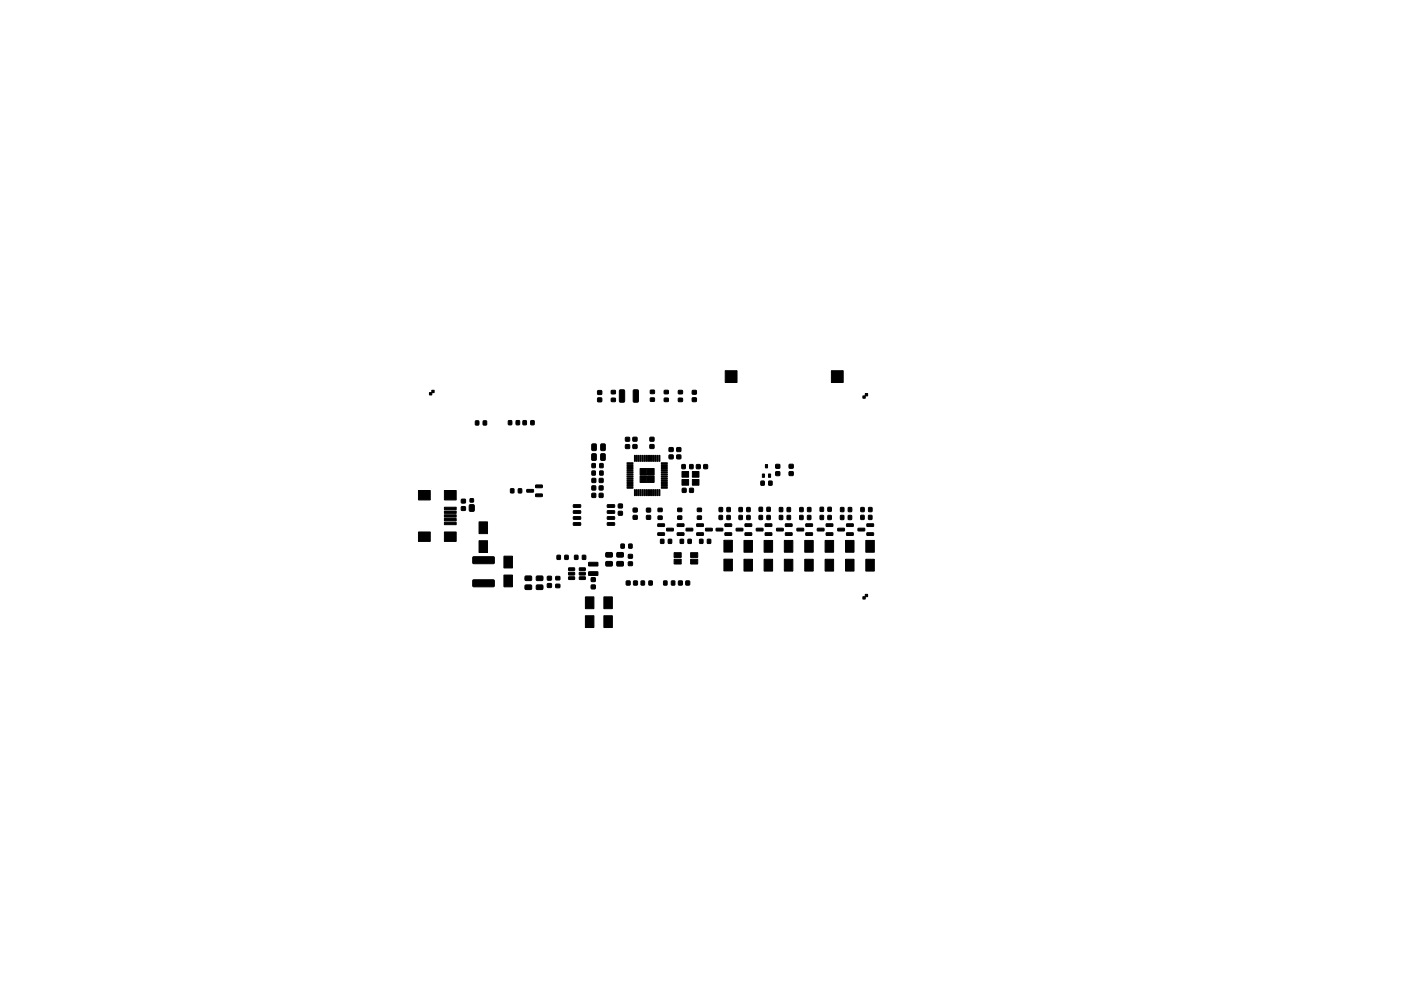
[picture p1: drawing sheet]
<svg xmlns="http://www.w3.org/2000/svg" width="297mm" height="210mm" viewBox="0 0 297 210" stroke-linecap="round" stroke-linejoin="round" font-family="sans-serif">
<g fill="#000" stroke="#000" stroke-width=".21">
<path d="M91.1 83.3h.4v.5h-.4zM91.5 82.8h.6v.5h-.6zM100.8 89.3h.7v.8h-.7zM102.5 89.3h.6v.8h-.6zM107.8 89.3h.7v.8h-.7zM109.5 89.3h.6v.8h-.6zM110.9 89.3h.7v.8h-.7zM112.5 89.3h.7v.8h-.7zM125.5 98.4h.7v.8h-.7zM125.5 96.3l.7-.1 .2 .2v1l-.1 .3h-.6l-.2-.2zM125.5 94.2h.7l.2 .1 .1 1.1-.2 .2h-.6l-.2-.1zM126.7 84.4h.9v.8h-.9z"/>
<path d="M126.7 82.9h.9v.8h-.9zM127.2 98.4h.7v.8h-.7zM127.4 96.3l.7-.1 .2 .2v1l-.1 .3h-.6l-.2-.2zM127.4 94.2h.7l.2 .1 .1 1.1-.2 .2h-.6l-.2-.1zM129.6 82.9h.9v.6h-.9zM129.6 84.5h.9v.7h-.9zM131.4 82.8l.8-.1 .2 .1v2.3l-.1 .2h-.7l-.3-.1zM132.6 94.4h.9v.7h-.9zM132.6 92.8h.9v.8h-.9zM133 98.2h1.2v.1l-1.2 .1zM133 98.6h1.2v.1l-1.2 .1zM133 99h1.2v.1l-1.2 .1z"/>
<path d="M133 99.4h1.2v.1l-1.2 .1zM133 99.8h1.2v.1l-1.2 .1zM134.3 82.8l.8-.1 .2 .1 .1 2.3-.2 .2h-.7l-.2-.1zM134.2 94.4h.8v.7h-.8zM134.2 92.8h.8v.8h-.8zM134.5 96.6l.2 .1v1.2l-.2-.1zM134.9 96.6l.2 .1v1.2l-.2-.1zM135.3 96.6l.2 .1v1.2l-.2-.1zM135.7 96.6l.2 .1v1.2l-.2-.1zM136.1 96.6l.2 .1v1.2l-.2-.1zM136.5 96.6l.2 .1v1.2l-.2-.1zM136.9 96.6l.2 .1v1.2l-.2-.1z"/>
<path d="M137.3 96.6l.2 .1v1.2l-.2-.1zM137.7 96.6l.2 .1v1.2l-.2-.1zM137.8 94.4h.8v.7h-.8zM137.8 92.8h.8v.8h-.8zM138.1 96.6l.2 .1v1.2l-.2-.1zM137.9 82.8h.8v.7h-.8zM137.9 84.5h.8v.6h-.8zM138.5 96.6l.2 .1v1.2l-.2-.1zM138.9 96.6l.2 .1v1.2l-.2-.1zM139.3 96.6l.2 .1v1.2l-.2-.1zM139.7 96.6l.2 .1v1.2l-.2-.1zM140.8 84.5h.9v.7h-.9z"/>
<path d="M140.8 82.8h.9v.7h-.9zM140.2 99.8h1.2l.1 .1-1.2 .1zM140.2 99.4h1.2l.1 .1-1.2 .1zM140.2 99h1.2l.1 .1-1.2 .1zM140.2 98.6h1.2l.1 .1-1.2 .1zM140.2 98.2h1.2l.1 .1-1.2 .1zM141.9 96.5h.8v.8h-.8zM141.9 95h.8v.8h-.8zM143.5 96.5h.8v.8h-.8zM143.5 95h.8v.8h-.8zM143.8 84.5h.9v.7h-.9zM143.8 82.9h.9v.6h-.9z"/>
<path d="M144.6 98.6h.7v.8h-.7zM146.8 84.4h.8v.8h-.8zM146.8 82.9h.8v.7h-.8zM146.2 98.6h.7v.8h-.7zM147.7 98.6h.7v.8h-.7zM149.2 98.6h.8v.8h-.8zM153.8 78.7h2.5v2.5h-2.5zM162.3 98.6h.4v.7h-.4zM164.5 98.6h.8v.7h-.8zM167.3 98.5h.9v.8h-.9zM176.3 78.7h2.5v2.5h-2.5zM183 84h.4v.5h-.4z"/>
<path d="M183.4 83.5h.6v.5h-.6zM88.7 112.9h2.5v2h-2.5zM88.7 104.1h2.5v2h-2.5zM94.2 107.6h2.5v.5h-2.5zM94.2 108.4h2.5v.5h-2.5zM94.2 109.2h2.5v.5h-2.5zM94.2 110h2.5v.5h-2.5zM94.2 110.8h2.5v.5h-2.5zM94.2 104.1h2.5v2h-2.5zM94.2 112.9h2.5v2h-2.5zM97.8 107.5h.9v.8h-.9zM97.8 105.9h.9v.8h-.9z"/>
<path d="M99.6 107.1h.9v1.3h-.9zM99.7 105.8h.7v.7h-.7zM101.6 114.7h1.8v2.5h-1.8zM101.6 110.7h1.8v2.5h-1.8zM100.3 118.2l4.4-.1 .1 .2v1.2l-.2 .1h-4.2l-.2-.2zM108.3 103.7h.6v.9h-.6zM109.9 103.7h.7v.9h-.7zM111.7 103.9l1.3-.1 .1 .5-1.3 .1zM113.6 104.8h1.3l.1 .5-1.4 .1zM113.6 102.9h1.3l.1 .5-1.4 .1zM118.1 117.8h.7v.9h-.7zM119.8 117.8h.6v.9h-.6z"/>
<path d="M121.6 107.1h1.4l.1 .5h-1.5zM121.6 108.4l1.4-.1 .1 .5-1.5 .1zM121.6 109.6h1.4l.1 .5-1.5 .1zM121.6 110.9h1.4l.1 .5-1.5 .1zM121.8 117.8h.7v.9h-.7zM123.5 117.8h.7v.9h-.7zM125.5 99.9h.7v.9h-.7zM125.5 103.1h.8v.8h-.8zM125.5 104.7h.8v.8h-.8zM125.5 101.5h.8v.8h-.8zM127.1 103.1h.7v.8h-.7zM127.1 104.7h.7v.8h-.7z"/>
<path d="M127.1 101.5h.7v.8h-.7zM127.2 99.9h.7v.9h-.7zM128.5 117.3l1.2-.1 .2 .3-.1 .6-.2 .1h-1l-.2-.2zM128.8 110.9h1.4l.1 .5-1.5 .1zM128.8 109.6h1.4l.1 .5-1.5 .1zM128.8 108.4l1.4-.1 .1 .5-1.5 .1zM128.8 107.1h1.4l.1 .5h-1.5zM130.8 117.3l1.2-.1 .2 .3v.6l-.3 .1h-1l-.2-.2zM131.1 107h.8v.7h-.8zM131.1 108.5h.8v.8h-.8zM131.7 115.5h.6v.8h-.6zM133 100.2h1.2v.1l-1.2 .1z"/>
<path d="M133 100.6h1.2v.1l-1.2 .1zM133 101h1.2v.1l-1.2 .1zM133 101.4h1.2v.1l-1.2 .1zM133 101.8h1.2v.1l-1.2 .1zM133 102.2h1.2v.1l-1.2 .1zM133 102.6h1.2v.1l-1.2 .1zM133 103h1.2v.1l-1.2 .1zM133 103.4h1.2v.1l-1.2 .1zM133.2 117.7h.9v.7h-.9zM133.2 119.2h.9v.8h-.9zM133.3 115.5h.7v.8h-.7zM134.5 103.9h.2v1.3l-.2-.1z"/>
<path d="M134.3 107.8h.8v.8h-.8zM134.3 109.4h.8v.8h-.8zM134.9 103.9h.2v1.3l-.2-.1zM135.3 103.9h.2v1.3l-.2-.1zM135.7 101h1.4v1.4h-1.4zM135.7 99.4h1.4v1.4h-1.4zM135.7 103.9h.2v1.3l-.2-.1zM136.1 103.9h.2v1.3l-.2-.1zM136.5 103.9h.2v1.3l-.2-.1zM136.9 103.9h.2v1.3l-.2-.1zM137.3 101h1.4v1.4h-1.4zM137.3 99.4h1.4v1.4h-1.4z"/>
<path d="M137.3 103.9h.2v1.3l-.2-.1zM137.1 107.8h.8v.8h-.8zM137.1 109.4h.8v.8h-.8zM137.7 103.9h.2v1.3l-.2-.1zM138.1 103.9h.2v1.3l-.2-.1zM138.5 103.9h.2v1.3l-.2-.1zM138.9 103.9h.2v1.3l-.2-.1zM139.3 103.9h.2v1.3l-.2-.1zM139.5 111.2l1.3-.1 .1 .5-1.4 .1zM139.5 113.1l1.3-.1 .1 .5-1.4 .1zM139.7 103.9h.2v1.3l-.2-.1zM140.1 114.4h.6v.9h-.6z"/>
<path d="M139.5 107.8h.9v.7h-.9zM139.5 109.5h.9v.7h-.9zM141.4 112.1h1.3l.1 .5-1.4 .1zM140.2 103.4h1.2l.1 .1-1.2 .1zM140.2 103h1.2l.1 .1-1.2 .1zM140.2 102.6h1.2l.1 .1-1.2 .1zM140.2 102.2h1.2l.1 .1-1.2 .1zM140.2 101.8h1.2l.1 .1-1.2 .1zM140.2 101.4h1.2l.1 .1-1.2 .1zM140.2 101h1.2l.1 .1-1.2 .1zM140.2 100.6h1.2l.1 .1-1.2 .1zM140.2 100.2h1.2l.1 .1-1.2 .1z"/>
<path d="M141.7 114.4h.7v.9h-.7zM143.6 111.2l1.3-.1 .1 .5-1.3 .1zM143.6 113.1l1.3-.1 .1 .5-1.3 .1zM144.2 114.4h.7v.9h-.7zM143.7 107.8h.8v.7h-.8zM143.7 109.5h.8v.7h-.8zM142.9 117.3h1.5v1h-1.5zM142.9 118.7h1.5v1h-1.5zM144.6 101.7h1.4v1.2h-1.4zM144.6 100h1.4v1.2h-1.4zM144.7 103.6h.7v.8h-.7zM145.5 112.1h1.3l.1 .5-1.4 .1z"/>
<path d="M145.9 114.4h.7v.9h-.7zM146.2 103.6h.8v.8h-.8zM146.8 101.7h1.4v1.2h-1.4zM146.8 100h1.4v1.2h-1.4zM147.7 111.2l1.4-.1 .1 .5-1.4 .1zM147.7 113.1l1.4-.1 .1 .5-1.4 .1zM146.4 118.7h1.5v1h-1.5zM146.4 117.3h1.5v1h-1.5zM148.3 114.4h.7v.9h-.7zM147.9 107.8h.8v.7h-.8zM147.9 109.5h.8v.7h-.8zM149.6 112.1h1.3l.1 .5-1.3 .1z"/>
<path d="M150 114.4h.7v.9h-.7zM152.5 107.7h.7v.8h-.7zM152.5 109.4h.7v.8h-.7zM151.8 112.1h1.4l.1 .5-1.4 .1zM154.1 107.7h.7v.8h-.7zM154.1 109.4h.7v.8h-.7zM153.7 113.1l1.4-.1v.5l-1.3 .1zM153.7 111.2l1.4-.1v.5l-1.3 .1zM153.5 114.6h1.8v2.5h-1.8zM156.7 107.7h.7v.8h-.7zM156.7 109.4h.7v.8h-.7zM156.1 112.1h1.3l.1 .5-1.4 .1z"/>
<path d="M158.3 107.7h.7v.8h-.7zM158.3 109.4h.7v.8h-.7zM158 113.1l1.3-.1 .1 .5-1.4 .1zM158 111.2l1.3-.1 .1 .5-1.4 .1zM157.7 114.7h1.8v2.5h-1.8zM161 107.6h.6v.9h-.6zM161.3 102.1h.7v.8h-.7zM161.6 100.6h.5v.7h-.5zM161 109.4h.6v.8h-.6zM160.4 112.1h1.3l.1 .5-1.4 .1zM162.6 107.6h.7v.9h-.7zM163 102.1h.7v.8h-.7z"/>
<path d="M162.9 100.6h.5v.7h-.5zM162.6 109.4h.7v.8h-.7zM162.2 113.1l1.4-.1 .1 .5-1.4 .1zM162.2 111.2l1.4-.1 .1 .5-1.4 .1zM162 114.7h1.8v2.5h-1.8zM164.5 100.1h.8v.8h-.8zM165.3 107.7h.6v.8h-.6zM165.3 109.4h.6v.8h-.6zM164.7 112.1h1.3l.1 .5-1.4 .1zM166.9 107.7h.7v.8h-.7zM166.9 109.4h.7v.8h-.7zM166.5 113.1l1.4-.1 .1 .5-1.4 .1z"/>
<path d="M166.5 111.2l1.4-.1 .1 .5-1.4 .1zM167.3 100.1h.9v.8h-.9zM166.3 114.7h1.8v2.5h-1.8zM169.6 107.7h.7v.8h-.7zM169.6 109.4h.6v.8h-.6zM169 112.1h1.3l.1 .5-1.4 .1zM171.2 107.7h.7v.8h-.7zM171.2 109.4h.7v.8h-.7zM170.9 113.1l1.3-.1 .1 .5-1.4 .1zM170.9 111.2l1.3-.1 .1 .5-1.4 .1zM170.6 114.7h1.8v2.5h-1.8zM173.9 107.6h.7v.9h-.7z"/>
<path d="M173.9 109.4h.7v.8h-.7zM173.3 112.1h1.3l.1 .5-1.3 .1zM175.5 107.6h.7v.9h-.7zM175.5 109.4h.7v.8h-.7zM175.2 113.1l1.3-.1 .1 .5-1.4 .1zM175.2 111.2l1.3-.1 .1 .5-1.4 .1zM174.9 114.7h1.8v2.5h-1.8zM178.2 107.7h.7v.8h-.7zM178.2 109.4h.7v.8h-.7zM177.6 112.1h1.4l.1 .5-1.4 .1zM179.9 107.7h.7v.8h-.7zM179.9 109.4h.6v.8h-.6z"/>
<path d="M179.5 113.1l1.3-.1 .1 .5-1.3 .1zM179.5 111.2l1.3-.1 .1 .5-1.3 .1zM179.3 114.7h1.8v2.5h-1.8zM182.5 107.7h.7v.8h-.7zM182.5 109.4h.7v.8h-.7zM181.9 112.1h1.4l.1 .5-1.4 .1zM184.2 107.7h.7v.8h-.7zM184.2 109.4h.6v.8h-.6zM183.8 113.1l1.3-.1 .1 .5-1.3 .1zM183.8 111.2l1.3-.1 .1 .5-1.3 .1zM183.6 114.7h1.8v2.5h-1.8zM100.3 123.1l4.4-.1 .1 .2v1.2l-.2 .1h-4.2l-.2-.2z"/>
<path d="M106.8 122h1.8v2.5h-1.8zM106.8 118h1.8v2.5h-1.8zM111.4 122.3l1.2-.1 .1 .2v.6l-.2 .2h-1.1l-.1-.3zM111.4 124.2l1.2-.1 .1 .2v.6l-.2 .2h-1.1l-.1-.3zM113.7 122.3l1.3-.1 .1 .2v.6l-.2 .2h-1.1l-.1-.3zM113.7 124.2l1.3-.1 .1 .2v.6l-.2 .2h-1.1l-.1-.3zM116.1 122.3h.8v.8h-.8zM116.1 123.8h.8v.8h-.8zM117.8 122.3h.9v.7h-.9zM117.8 124h.9v.7h-.9zM120.6 120.5h1.2v.5h-1.2zM120.6 121.5l1.2-.1v.5l-1.2 .1z"/>
<path d="M120.6 122.4h1.2v.5h-1.2zM122.8 122.4h1.2l.1 .5h-1.2zM122.8 121.5l1.2-.1 .1 .5-1.2 .1zM122.8 120.5h1.2l.1 .5h-1.2zM124.8 121.3h1.9l.1 .7-1.9 .1zM124.8 119.3h1.9l.1 .7-1.9 .1zM124.1 130.6h1.8v2.5h-1.8zM124.1 126.6h1.8v2.5h-1.8zM125.4 122.6h.8v.8h-.8zM125.4 124.1h.8v.8h-.8zM128 126.6h1.8v2.5h-1.8zM128 130.6h1.8v2.5h-1.8z"/>
<path d="M128.5 119.2l1.2-.1 .2 .3-.1 .6-.2 .1h-1l-.2-.2zM130.8 119.2l1.2-.1 .2 .3v.6l-.3 .1h-1l-.2-.2zM132.8 123.3h.8v.8h-.8zM134.4 123.3h.7v.8h-.7zM135.9 123.3h.7v.8h-.7zM137.6 123.3h.7v.8h-.7zM140.7 123.3h.7v.8h-.7zM142.4 123.3h.7v.8h-.7zM143.9 123.3h.7v.8h-.7zM145.4 123.3h.8v.8h-.8zM153.5 118.6h1.8v2.5h-1.8zM157.7 118.7h1.8v2.5h-1.8z"/>
<path d="M162 118.7h1.8v2.5h-1.8zM166.3 118.7h1.8v2.5h-1.8zM170.6 118.7h1.8v2.5h-1.8zM174.9 118.7h1.8v2.5h-1.8zM179.3 118.7h1.8v2.5h-1.8zM183 126.6h.4v.5h-.4zM183.4 126.1h.6v.5h-.6zM183.6 118.7h1.8v2.5h-1.8z"/>
</g>
</svg>
